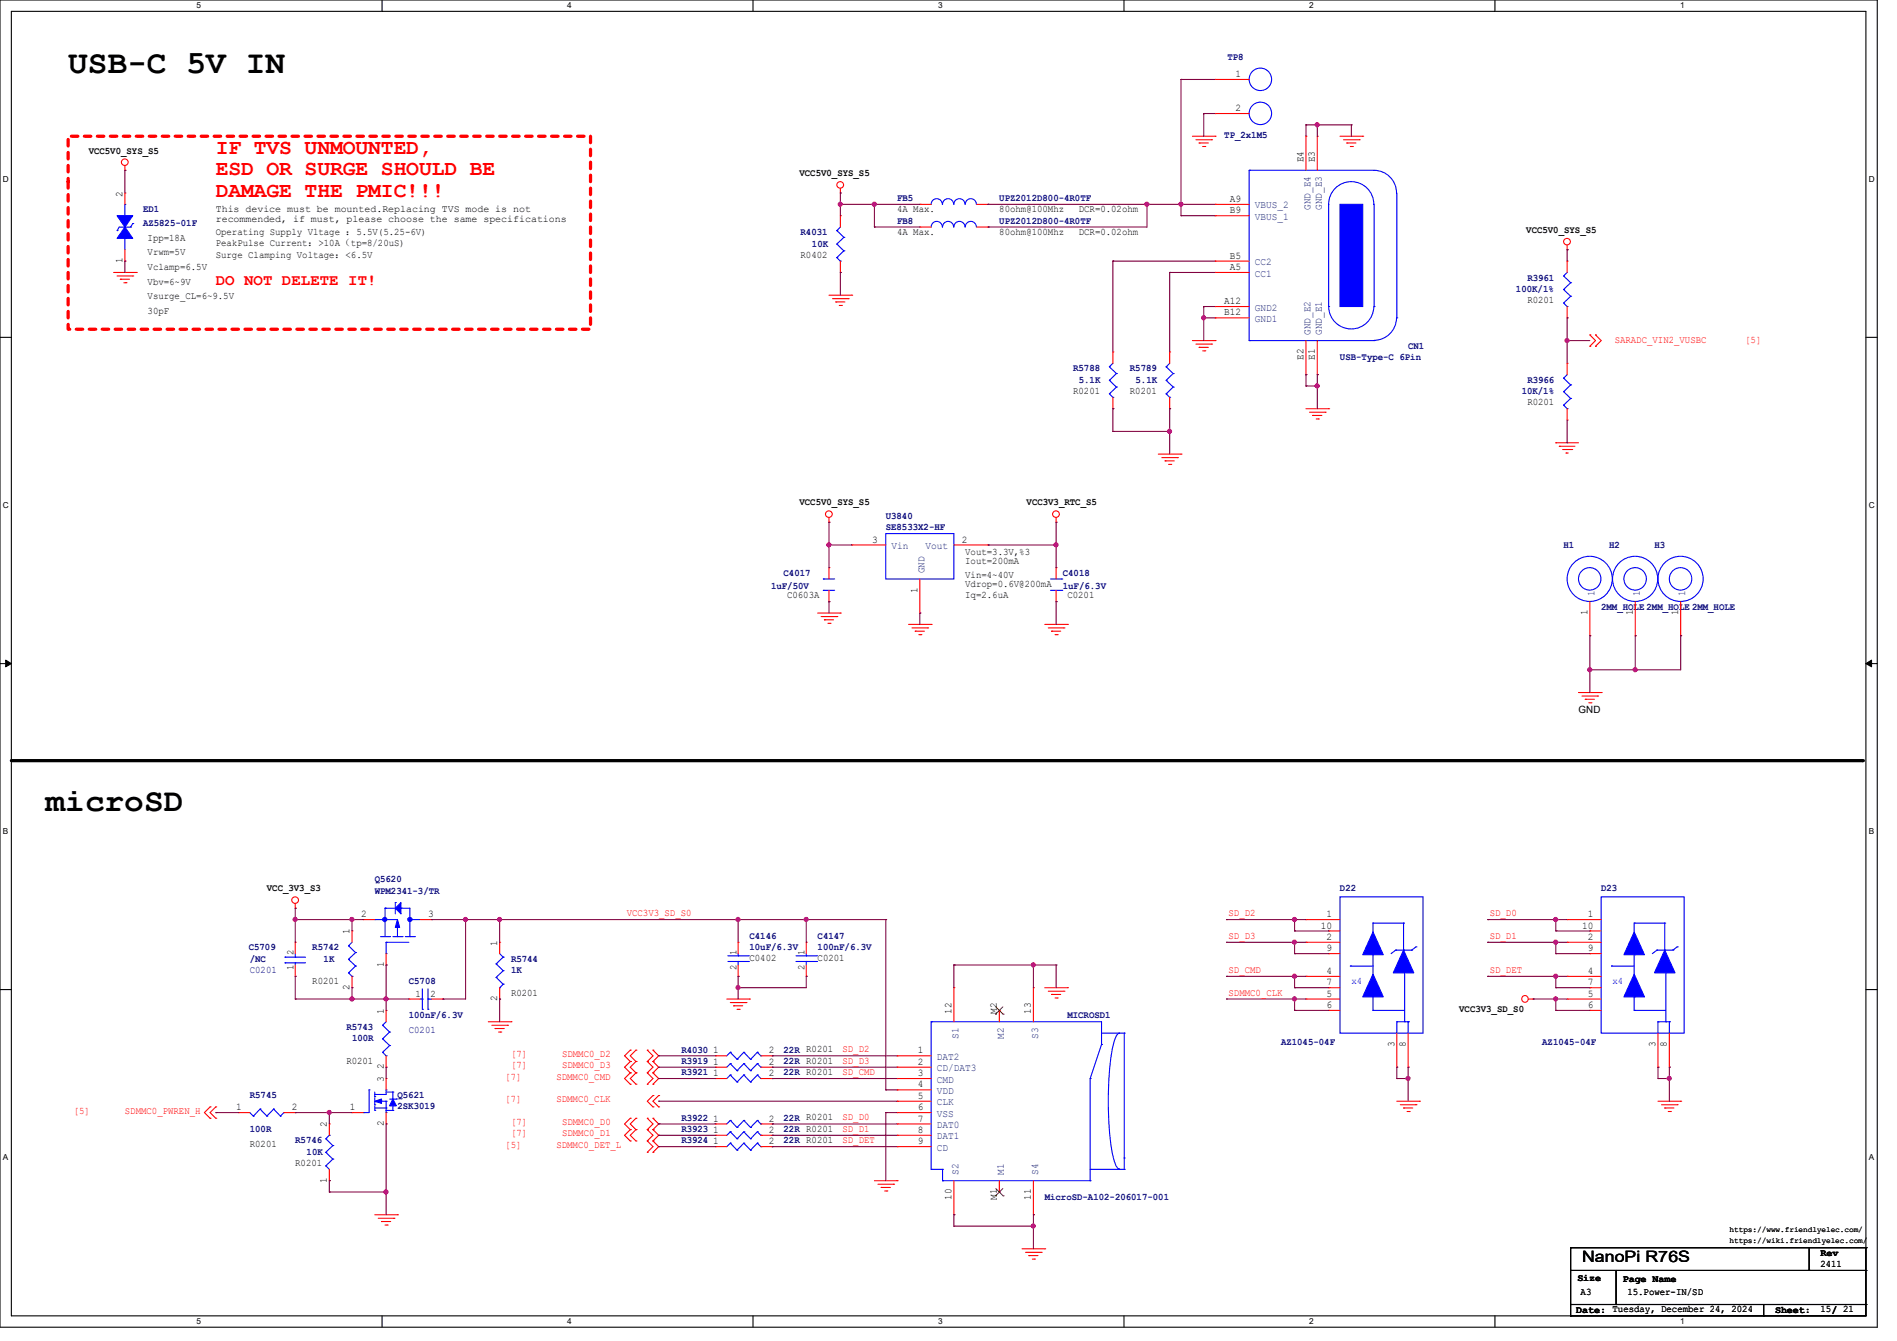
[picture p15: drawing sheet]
<svg xmlns="http://www.w3.org/2000/svg" width="297mm" height="210mm" viewBox="0 0 297 210" stroke-linecap="round" stroke-linejoin="round" font-family="sans-serif">
<defs><g id="words">
<g font-size="5.1">
<text x="10.7" y="11.4">USB-C 5V IN</text>
<text x="7.1" y="127">microSD</text>
</g>
<g font-size="3.3" fill="#f00">
<text x="33.8" y="24.1">IF TVS UNMOUNTED,</text>
<text x="33.8" y="27.4">ESD OR SURGE SHOULD BE</text>
<text x="33.8" y="30.8">DAMAGE THE PMIC!!!</text>
</g>
<text font-size="2.5" fill="#f00" x="33.8" y="44.7">DO NOT DELETE IT!</text>
<text font-size="2.5" x="247.7" y="197.7">NanoPi R76S</text>
<g font-size="1.6" fill="#00007f">
<text x="192.2" y="9.4">TP8</text>
<text x="191.7" y="21.5">TP_2x1M5</text>
<text x="22.4" y="33.3">ED1</text>
<text x="22.4" y="35.4">AZ5825-01F</text>
<text x="140.5" y="35.1">FB8</text>
<text x="140.5" y="31.5">FB5</text>
<text x="156.5" y="35.1">UPZ2012D800-4R0TF</text>
<text x="156.5" y="31.5">UPZ2012D800-4R0TF</text>
<text x="125.3" y="36.8">R4031</text>
<text x="127.1" y="38.6">10K</text>
<text x="237.4" y="45.7">100K/1%</text>
<text x="239.1" y="43.9">R3961</text>
<text x="168" y="58.2">R5788</text>
<text x="168.9" y="59.9">5.1K</text>
<text x="176.9" y="58.2">R5789</text>
<text x="177.8" y="59.9">5.1K</text>
<text x="209.8" y="56.4">USB-Type-C 6Pin</text>
<text x="220.5" y="54.6">CN1</text>
<text x="239.1" y="59.9">R3966</text>
<text x="238.2" y="61.7">10K/1%</text>
<text x="138.7" y="81.3">U3840</text>
<text x="138.7" y="83.1">SE8533X2-HF</text>
<text x="244.8" y="85.9">H1</text>
<text x="251.9" y="85.9">H2</text>
<text x="259" y="85.9">H3</text>
<text x="120.7" y="92.3">1uF/50V</text>
<text x="122.7" y="90.2">C4017</text>
<text x="166.4" y="90.2">C4018</text>
<text x="166.4" y="92.3">1uF/6.3V</text>
<text x="250.7" y="95.5">2MM_HOLE 2MM_HOLE 2MM_HOLE</text>
<text x="58.7" y="138.2">Q5620</text>
<text x="58.7" y="140">WPM2341-3/TR</text>
<text x="209.8" y="139.6">D22</text>
<text x="250.7" y="139.6">D23</text>
<text x="38.9" y="148.8">C5709</text>
<text x="48.9" y="148.8">R5742</text>
<text x="117.3" y="147.1">C4146</text>
<text x="117.3" y="148.8">10uF/6.3V</text>
<text x="128" y="147.1">C4147</text>
<text x="128" y="148.8">100nF/6.3V</text>
<text x="39.1" y="150.6">/NC</text>
<text x="39.1" y="152.4">C0201</text>
<text x="50.7" y="150.6">1K</text>
<text x="64" y="154.2">C5708</text>
<text x="80" y="150.6">R5744</text>
<text x="80" y="152.4">1K</text>
<text x="54.2" y="161.3">R5743</text>
<text x="64" y="159.5">100nF/6.3V</text>
<text x="64" y="161.8">C0201</text>
<text x="167.1" y="159.5">MICROSD1</text>
<text x="55.1" y="163.1">100R</text>
<text x="106.7" y="166.6">R3919</text>
<text x="106.7" y="164.8">R4030</text>
<text x="122.7" y="166.6">22R R0201</text>
<text x="122.7" y="164.8">22R R0201</text>
<text x="200.6" y="163.6">AZ1045-04F</text>
<text x="241.5" y="163.6">AZ1045-04F</text>
<text x="39.1" y="172">R5745</text>
<text x="62.2" y="172">Q5621</text>
<text x="62.2" y="173.7">2SK3019</text>
<text x="106.7" y="168.4">R3921</text>
<text x="122.7" y="168.4">22R R0201</text>
<text x="39.1" y="177.3">100R</text>
<text x="46.2" y="179.1">R5746</text>
<text x="106.7" y="175.5">R3922</text>
<text x="106.7" y="177.3">R3923</text>
<text x="106.7" y="179.1">R3924</text>
<text x="122.7" y="175.5">22R R0201</text>
<text x="122.7" y="177.3">22R R0201</text>
<text x="122.7" y="179.1">22R R0201</text>
<text x="48" y="180.8">10K</text>
<text x="163.6" y="188">MicroSD-A102-206017-001</text>
</g>
<g font-size="1.6">
<text x="193.5" y="12.1">1</text>
<text x="193.5" y="17.4">2</text>
<text x="13.9" y="24">VCC5V0_SYS_S5</text>
<text x="125.2" y="27.6">VCC5V0_SYS_S5</text>
<text x="204.1" y="25.4" transform="rotate(-90 204.1 25.4)">E4</text>
<text x="205.9" y="25.4" transform="rotate(-90 205.9 25.4)">E3</text>
<text x="19.2" y="30.8" transform="rotate(-90 19.2 30.8)">2</text>
<text x="33.8" y="33.2">This device must be mounted.Replacing TVS mode is not</text>
<text x="33.8" y="34.8">recommended, if must, please choose the same specifications</text>
<text x="140.5" y="33.2">4A Max.</text>
<text x="156.5" y="33.2">80ohm@100Mhz</text>
<text x="168.9" y="33.2">DCR=0.02ohm</text>
<text x="192.6" y="33.4">B9</text>
<text x="192.6" y="31.6">A9</text>
<text x="19.2" y="41.2" transform="rotate(-90 19.2 41.2)">1</text>
<text x="23.1" y="37.7">Ipp=18A</text>
<text x="23.1" y="40">Vrwm=5V</text>
<text x="33.8" y="36.8">Operating Supply Vltage ：5.5V(5.25-6V)</text>
<text x="33.8" y="40.3">Surge Clamping Voltage：&lt;6.5V</text>
<text x="33.8" y="38.6">PeakPulse Current：&gt;10A（tp=8/20uS)</text>
<text x="125.3" y="40.3">R0402</text>
<text x="140.5" y="36.8">4A Max.</text>
<text x="156.5" y="36.8">80ohm@100Mhz</text>
<text x="168.9" y="36.8">DCR=0.02ohm</text>
<text x="192.6" y="40.5">B5</text>
<text x="239" y="36.5">VCC5V0_SYS_S5</text>
<text x="23.1" y="42.3">Vclamp=6.5V</text>
<text x="23.1" y="44.6">Vbv=6~9V</text>
<text x="23.1" y="46.9">Vsurge_CL=6~9.5V</text>
<text x="191.7" y="47.6">A12</text>
<text x="192.6" y="42.3">A5</text>
<text x="239.1" y="47.5">R0201</text>
<text x="23.1" y="49.2">30pF</text>
<text x="191.7" y="49.4">B12</text>
<text x="204.1" y="56.3" transform="rotate(-90 204.1 56.3)">E2</text>
<text x="205.9" y="56.3" transform="rotate(-90 205.9 56.3)">E1</text>
<text x="168" y="61.7">R0201</text>
<text x="176.9" y="61.7">R0201</text>
<text x="239.1" y="63.5">R0201</text>
<text x="125.2" y="79.2">VCC5V0_SYS_S5</text>
<text x="160.7" y="79.2">VCC3V3_RTC_S5</text>
<text x="136.6" y="85">3</text>
<text x="150.6" y="85">2</text>
<text x="151.1" y="86.9">Vout=3.3V,%3</text>
<text x="151.1" y="88.3">Iout=200mA</text>
<text x="123.2" y="93.7">C0603A</text>
<text x="143.6" y="92.8" transform="rotate(-90 143.6 92.8)">1</text>
<text x="151.1" y="90.5">Vin=4~40V</text>
<text x="151.1" y="91.9">Vdrop=0.6V@200mA</text>
<text x="151.1" y="93.7">Iq=2.6uA</text>
<text x="167.1" y="93.7">C0201</text>
<text x="248.5" y="96.3" transform="rotate(-90 248.5 96.3)">1</text>
<text x="255.7" y="96.3" transform="rotate(-90 255.7 96.3)">1</text>
<text x="262.8" y="96.3" transform="rotate(-90 262.8 96.3)">1</text>
<text x="247.1" y="111.7">GND</text>
<text x="41.8" y="139.6">VCC_3V3_S3</text>
<text x="56.6" y="143.6">2</text>
<text x="67" y="143.6">3</text>
<text x="207.7" y="143.6">1</text>
<text x="248.6" y="143.6">1</text>
<text x="46" y="149.5" transform="rotate(-90 46 149.5)">2</text>
<text x="54.7" y="146.3" transform="rotate(-90 54.7 146.3)">1</text>
<text x="77.9" y="148.1" transform="rotate(-90 77.9 148.1)">1</text>
<text x="115.3" y="149.5" transform="rotate(-90 115.3 149.5)">1</text>
<text x="126" y="149.5" transform="rotate(-90 126 149.5)">1</text>
<text x="206.8" y="145.4">10</text>
<text x="207.7" y="147.2">2</text>
<text x="207.7" y="149">9</text>
<text x="247.7" y="145.4">10</text>
<text x="248.6" y="147.2">2</text>
<text x="248.6" y="149">9</text>
<text x="46" y="151.8" transform="rotate(-90 46 151.8)">1</text>
<text x="48.9" y="154.1">R0201</text>
<text x="54.7" y="155" transform="rotate(-90 54.7 155)">2</text>
<text x="60.1" y="151.5" transform="rotate(-90 60.1 151.5)">1</text>
<text x="80" y="155.9">R0201</text>
<text x="115.3" y="151.8" transform="rotate(-90 115.3 151.8)">2</text>
<text x="117.3" y="150.6">C0402</text>
<text x="126" y="151.8" transform="rotate(-90 126 151.8)">2</text>
<text x="128" y="150.6">C0201</text>
<text x="207.7" y="152.5">4</text>
<text x="207.7" y="154.3">7</text>
<text x="248.6" y="152.5">4</text>
<text x="248.6" y="154.3">7</text>
<text x="60.1" y="158.8" transform="rotate(-90 60.1 158.8)">1</text>
<text x="65.1" y="156.1">1</text>
<text x="67.4" y="156.1">2</text>
<text x="77.9" y="156.8" transform="rotate(-90 77.9 156.8)">2</text>
<text x="149" y="158.8" transform="rotate(-90 149 158.8)">12</text>
<text x="156.1" y="158.8" transform="rotate(-90 156.1 158.8)">M2</text>
<text x="161.4" y="158.8" transform="rotate(-90 161.4 158.8)">13</text>
<text x="207.7" y="156.1">5</text>
<text x="207.7" y="157.9">6</text>
<text x="228.5" y="158.5">VCC3V3_SD_S0</text>
<text x="248.6" y="156.1">5</text>
<text x="248.6" y="157.9">6</text>
<text x="54.2" y="166.6">R0201</text>
<text x="60.1" y="167.5" transform="rotate(-90 60.1 167.5)">2</text>
<text x="111.7" y="166.8">1</text>
<text x="111.7" y="165">1</text>
<text x="120.4" y="166.8">2</text>
<text x="120.4" y="165">2</text>
<text x="143.7" y="165">1</text>
<text x="143.7" y="166.8">2</text>
<text x="218.3" y="163.9" transform="rotate(-90 218.3 163.9)">3</text>
<text x="220.1" y="163.9" transform="rotate(-90 220.1 163.9)">8</text>
<text x="259.2" y="163.9" transform="rotate(-90 259.2 163.9)">3</text>
<text x="261" y="163.9" transform="rotate(-90 261 163.9)">8</text>
<text x="37" y="173.9">1</text>
<text x="45.7" y="173.9">2</text>
<text x="54.8" y="173.9">1</text>
<text x="60.1" y="169.5" transform="rotate(-90 60.1 169.5)">3</text>
<text x="111.7" y="168.5">1</text>
<text x="120.4" y="168.5">2</text>
<text x="143.7" y="168.5">3</text>
<text x="143.7" y="170.3">4</text>
<text x="143.7" y="172.1">5</text>
<text x="143.7" y="173.9">6</text>
<text x="39.1" y="179.6">R0201</text>
<text x="51.2" y="176.6" transform="rotate(-90 51.2 176.6)">2</text>
<text x="60.1" y="176.4" transform="rotate(-90 60.1 176.4)">2</text>
<text x="111.7" y="175.6">1</text>
<text x="111.7" y="177.4">1</text>
<text x="111.7" y="179.2">1</text>
<text x="120.4" y="175.6">2</text>
<text x="120.4" y="177.4">2</text>
<text x="120.4" y="179.2">2</text>
<text x="143.7" y="175.6">7</text>
<text x="143.7" y="177.4">8</text>
<text x="143.7" y="179.2">9</text>
<text x="46.2" y="182.6">R0201</text>
<text x="51.2" y="185.2" transform="rotate(-90 51.2 185.2)">1</text>
<text x="149" y="187.9" transform="rotate(-90 149 187.9)">10</text>
<text x="156.1" y="187.9" transform="rotate(-90 156.1 187.9)">M1</text>
<text x="161.4" y="187.9" transform="rotate(-90 161.4 187.9)">11</text>
<text x="285" y="196.7">Rev</text>
<text x="247" y="200.6">Size</text>
<text x="247.5" y="202.9">A3</text>
<text x="254.1" y="200.7">Page Name</text>
<text x="254.8" y="202.9">15.Power-IN/SD</text>
<text x="285" y="198.4">2411</text>
<text x="246.8" y="205.6">Date: Tuesday, December 24, 2024</text>
<text x="277.9" y="205.6">Sheet:</text>
<text x="285" y="205.5">15/ 21</text>
</g>
<g font-size="1.6" fill="#003f7f">
<text x="196.5" y="34.4">VBUS_1</text>
<text x="196.5" y="32.6">VBUS_2</text>
<text x="205.2" y="32.9" transform="rotate(-90 205.2 32.9)">GND_E4</text>
<text x="207" y="32.9" transform="rotate(-90 207 32.9)">GND_E3</text>
<text x="196.5" y="41.5">CC2</text>
<text x="196.5" y="43.3">CC1</text>
<text x="196.5" y="50.4">GND1</text>
<text x="196.5" y="48.6">GND2</text>
<text x="205.2" y="52.5" transform="rotate(-90 205.2 52.5)">GND_E2</text>
<text x="207" y="52.5" transform="rotate(-90 207 52.5)">GND_E1</text>
<text x="139.6" y="86">Vin</text>
<text x="144.7" y="89.8" transform="rotate(-90 144.7 89.8)">GND</text>
<text x="144.9" y="86">Vout</text>
<text x="249.6" y="93.3" transform="rotate(-90 249.6 93.3)">1</text>
<text x="256.8" y="93.3" transform="rotate(-90 256.8 93.3)">1</text>
<text x="263.9" y="93.3" transform="rotate(-90 263.9 93.3)">1</text>
<text x="146.7" y="166">DAT2</text>
<text x="146.7" y="167.8">CD/DAT3</text>
<text x="150.1" y="162.7" transform="rotate(-90 150.1 162.7)">S1</text>
<text x="157.2" y="162.7" transform="rotate(-90 157.2 162.7)">M2</text>
<text x="162.5" y="162.7" transform="rotate(-90 162.5 162.7)">S3</text>
<text x="146.7" y="169.5">CMD</text>
<text x="146.7" y="171.3">VDD</text>
<text x="146.7" y="173.1">CLK</text>
<text x="146.7" y="174.9">VSS</text>
<text x="146.7" y="176.7">DAT0</text>
<text x="146.7" y="178.4">DAT1</text>
<text x="146.7" y="180.2">CD</text>
<text x="150.1" y="184" transform="rotate(-90 150.1 184)">S2</text>
<text x="157.2" y="184" transform="rotate(-90 157.2 184)">M1</text>
<text x="162.5" y="184" transform="rotate(-90 162.5 184)">S4</text>
</g>
<g font-size="1.6" fill="#f00">
<text x="252.8" y="53.7">SARADC_VIN2_VUSBC</text>
<text x="273.3" y="53.7">[5]</text>
<text x="98.1" y="143.5">VCC3V3_SD_S0</text>
<text x="192.4" y="143.5">SD_D2</text>
<text x="233.3" y="143.5">SD_D0</text>
<text x="192.4" y="147">SD_D3</text>
<text x="233.3" y="147">SD_D1</text>
<text x="192.4" y="155.9">SDMMC0_CLK</text>
<text x="192.4" y="152.4">SD_CMD</text>
<text x="233.3" y="152.4">SD_DET</text>
<text x="80" y="167.3">[7]</text>
<text x="80" y="165.5">[7]</text>
<text x="88" y="167.3">SDMMC0_D3</text>
<text x="88" y="165.5">SDMMC0_D2</text>
<text x="131.9" y="164.8">SD_D2</text>
<text x="131.9" y="166.6">SD_D3</text>
<text x="79.1" y="172.6">[7]</text>
<text x="79.1" y="169.1">[7]</text>
<text x="87.1" y="172.6">SDMMC0_CLK</text>
<text x="87.1" y="169.1">SDMMC0_CMD</text>
<text x="131.9" y="168.4">SD_CMD</text>
<text x="11.6" y="174.4">[5]</text>
<text x="19.6" y="174.4">SDMMC0_PWREN_H</text>
<text x="79.1" y="179.7">[5]</text>
<text x="80" y="178">[7]</text>
<text x="80" y="176.2">[7]</text>
<text x="87.1" y="179.7">SDMMC0_DET_L</text>
<text x="88" y="178">SDMMC0_D1</text>
<text x="88" y="176.2">SDMMC0_D0</text>
<text x="131.9" y="175.5">SD_D0</text>
<text x="131.9" y="177.2">SD_D1</text>
<text x="131.9" y="179">SD_DET</text>
</g>
<g font-size="1.6" fill="#00f">
<text x="211.6" y="154.1">x4</text>
<text x="252.5" y="154.1">x4</text>
</g>
<g font-size="1.3">
<text x="30.8" y="1.3">5</text>
<text x="88.8" y="1.3">4</text>
<text x="146.9" y="1.3">3</text>
<text x="205" y="1.3">2</text>
<text x="263.1" y="1.3">1</text>
<text x=".5" y="28.4">D</text>
<text x="292.6" y="28.4">D</text>
<text x=".5" y="79.5">C</text>
<text x="292.6" y="79.5">C</text>
<text x=".5" y="130.6">B</text>
<text x="292.6" y="130.6">B</text>
<text x=".5" y="181.7">A</text>
<text x="292.6" y="181.7">A</text>
<text x="30.8" y="207.4">5</text>
<text x="88.8" y="207.4">4</text>
<text x="146.9" y="207.4">3</text>
<text x="205" y="207.4">2</text>
<text x="263.1" y="207.4">1</text>
</g>
<g font-size="1.2">
<text x="270.8" y="194.6">https://wiki.friendlyelec.com/</text>
<text x="270.8" y="192.9">https://www.friendlyelec.com/</text>
</g>
</g></defs>
<path d="M0 0h293.9v207.9h-293.9zM1.8 1.8h290.3v204.3h-290.3z" fill="none" stroke="#000" stroke-width=".17"/>
<g fill="#fff">
<path d="M30.8 .2h.7v1.4h-.7z"/>
<path d="M30.8 206.2h.7v1.4h-.7z"/>
</g>
<path d="M59.8 0v1.8M59.8 206.1v1.8" fill="none" stroke="#000" stroke-width=".17"/>
<g fill="#fff">
<path d="M88.8 .2h.7v1.4h-.7z"/>
<path d="M88.8 206.2h.7v1.4h-.7z"/>
</g>
<path d="M117.9 0v1.8M117.9 206.1v1.8" fill="none" stroke="#000" stroke-width=".17"/>
<g fill="#fff">
<path d="M146.9 .2h.7v1.4h-.7z"/>
<path d="M146.9 206.2h.7v1.4h-.7z"/>
</g>
<path d="M176 0v1.8M176 206.1v1.8" fill="none" stroke="#000" stroke-width=".17"/>
<g fill="#fff">
<path d="M205 .2h.7v1.4h-.7z"/>
<path d="M205 206.2h.7v1.4h-.7z"/>
</g>
<path d="M234.1 0v1.8M234.1 206.1v1.8" fill="none" stroke="#000" stroke-width=".17"/>
<g fill="#fff">
<path d="M263.1 .2h.6v1.4h-.6z"/>
<path d="M263.1 206.2h.6v1.4h-.6z"/>
<path d="M.5 27.3h.9v1.4h-.9z"/>
<path d="M292.6 27.3h.9v1.4h-.9z"/>
<path d="M.5 78.4h.9v1.4h-.9z"/>
<path d="M292.6 78.4h.9v1.4h-.9z"/>
</g>
<path d="M0 52.8h1.8M292.1 52.8h1.8" fill="none" stroke="#000" stroke-width=".17"/>
<g fill="#fff">
<path d="M.5 129.5h.8v1.4h-.8z"/>
<path d="M292.6 129.5h.8v1.4h-.8z"/>
</g>
<path d="M0 103.9h1.8M292.1 103.9h1.8" fill="none" stroke="#000" stroke-width=".17"/>
<path d="M.9 103.4l.9 .5-.9 .5zM292.1 103.9l.9-.5v1z" fill="#000" stroke="#000" stroke-width=".16"/>
<g fill="#fff">
<path d="M.5 180.5h.8v1.4h-.8z"/>
<path d="M292.6 180.5h.8v1.4h-.8z"/>
</g>
<g fill="none" stroke="#000" stroke-width=".17">
<path d="M0 155h1.8M292.1 155h1.8M245.9 195.4h.1M245.9 199h46.2M245.9 195.4v10.7M245.9 195.4h46.2M253 199v5.3M283.3 199h.1M283.3 195.4v3.6M292.1 199h.1M292.1 195.4h.1M292.1 195.4v10.7h-46.2"/>
<path d="M245.9 206.1h.1M245.9 204.3h46.2M253 204.3h.1M256.6 204.3h.1M276.1 206.1h.1M276.1 204.3v1.8M292.1 204.3h.1"/>
</g>
<path d="M1.8 119.1h289.8" fill="none" stroke="#000" stroke-width=".51"/>
<circle cx="291.6" cy="119.1" r=".25" fill="#000"/>
<path d="M10.7 21.3h81.8v30.3h-81.8z" fill="none" stroke="#f00" stroke-width=".51" stroke-dasharray="1 1"/>
<g fill="none" stroke="#f00" stroke-width=".17">
<path d="M190.2 12.4h.1M190.2 17.8h.1M190.2 12.4h5.4M190.2 17.8h5.4M19.6 26.7h.1M19.6 30.2h.1M19.6 26v.7M19.6 30.2v1.8M19.6 39.1v1.8M131.6 30.2h.1M131.6 33.8h.1M131.6 29.5v.7"/>
<path d="M131.6 33.8v1.8M144 35.6h.1M144 32h.1M144 32h1.8M144 35.6h1.8M152.9 32h1.8M152.9 35.6h1.8M154.7 35.6h.1M154.7 32h.1M186.7 21.3h3.5M187.2 21.9h2.5M187.7 22.4h.1"/>
<path d="M187.7 22.4h1.5M188.3 22.9h.3M188.6 22.9h.1M189.7 21.9h.1M190.2 21.3h.1M190.2 33.8h.1M190.2 32h.1M190.2 33.8h5.4M190.2 32h5.4M204.5 21.3h.1M204.5 21.3v5.4M206.2 21.3h.1"/>
<path d="M206.2 21.3v5.4M209.8 21.3h3.6M210.4 21.9h2.4M210.9 22.4h.1M210.9 22.4h1.4M211.4 22.9h.4M211.8 22.9h.1M212.8 21.9h.1M213.4 21.3h.1M245.4 39.1h.1M245.4 38.4v.7M17.8 42.7h3.5"/>
<path d="M18.3 43.2h2.5M18.8 43.7h.1M18.8 43.7h1.5M19.4 44.3h.3M19.6 40.9h.1M19.7 44.3h.1M20.8 43.2h.1M21.3 42.7h.1M129.8 46.2h3.6M130.3 46.8h2.5M130.9 47.3h.1M130.9 47.3h1.4"/>
<path d="M131.4 47.8h.3M131.6 42.7h.1M131.6 40.9v1.8M131.7 47.8h.1M132.8 46.8h.1M133.4 46.2h.1M174.2 55.1h.1M174.2 55.1v1.8M183.1 55.1h.1M183.1 55.1v1.8M186.7 53.3h3.5M187.2 53.9h2.5"/>
<path d="M187.7 54.4h.1M187.7 54.4h1.5M188.3 54.9h.3M188.6 54.9h.1M189.7 53.9h.1M190.2 53.3h.1M190.2 49.8h.1M190.2 42.7h.1M190.2 48h.1M190.2 40.9h.1M190.2 42.7h5.4M190.2 49.8h5.4"/>
<path d="M190.2 48h5.4M190.2 40.9h5.4M204.5 58.7h.1M204.5 53.3v5.4M206.2 58.7h.1M206.2 53.3v5.4M245.4 40.9h.1M245.4 49.8h.1M245.4 56.9h.1M245.4 40.9v1.8M245.4 48v1.8M245.4 56.9v1.8"/>
<path d="M248.9 54.2h.1M248.9 52.5h.1M248.9 52.5l.9 .8-.9 .9M249.8 54.2h.1M249.8 52.5h.1M249.8 52.5l.9 .8-.9 .9M174.2 64h.1M174.2 62.2v1.8M181.4 71.1h3.5M181.9 71.7h2.5M182.4 72.2h.1M182.4 72.2h1.5"/>
<path d="M183 72.7h.3M183.1 64h.1M183.1 62.2v1.8M183.3 72.7h.1M184.4 71.7h.1M184.9 71.1h.1M204.5 64h3.5M205 64.6h2.5M205.5 65.1h.1M205.5 65.1h1.5M206.1 65.6h.3M206.4 65.6h.1"/>
<path d="M207.5 64.6h.1M208 64h.1M243.6 69.3h.1M243.6 69.3h3.5M244.1 69.9h.1M244.1 69.9h2.5M244.6 70.4h1.5M245.2 71h.1M245.2 71h.3M245.4 65.8h.1M245.4 64v1.8M246.1 70.4h.1"/>
<path d="M128 96h3.6M128.6 96.6h2.4M129.1 97.1h.1M129.1 97.1h1.4M129.6 97.6h.4M129.8 81.8h.1M129.8 94.2h.1M129.8 88.9h.1M129.8 81.1v.7M129.8 88.9v1.8M129.8 92.5v1.7M130 97.6h.1"/>
<path d="M131 96.6h.1M131.6 96h.1M133.4 85.3h.1M133.4 85.3h5.3M142.2 97.8h3.6M142.8 98.3h2.4M143.3 98.8h.1M143.3 98.8h1.4M143.8 99.4h.4M144 96h.1M144 90.7v5.3M144.2 99.4h.1"/>
<path d="M145.2 98.3h.1M145.8 97.8h.1M149.4 85.3h5.3M154.7 85.3h.1M163.6 97.8h3.5M164.1 98.3h2.5M164.6 98.8h.1M164.6 98.8h1.5M165.2 99.4h.3M165.4 81.8h.1M165.4 94.2h.1M165.4 88.9h.1"/>
<path d="M165.4 81.1v.7M165.4 88.9v1.8M165.4 92.5v1.7M165.5 99.4h.1M166.6 98.3h.1M167.1 97.8h.1M248.9 99.6h.1M248.9 94.2v5.4M256 99.6h.1M256 94.2v5.4M263.1 99.6h.1M263.1 94.2v5.4"/>
<path d="M247.1 108.5h3.6M247.7 109h2.4M248.2 109.5h.1M248.2 109.5h1.4M248.8 110.1h.3M249.1 110.1h.1M250.1 109h.1M250.7 108.5h.1M46.2 142.2h.1M46.2 152.9h.1M46.2 147.6h.1M46.2 141.5v.7"/>
<path d="M46.2 147.6v1.8M46.2 151.1v1.8M55.1 145.8h.1M55.1 154.7h.1M55.1 145.8v1.8M55.1 152.9v1.8M56.9 144h.1M56.9 144h1.8M60.5 151.1h.1M60.5 158.2h.1M60.5 149.4v1.7M60.5 158.2v1.8"/>
<path d="M64 156.5h.1M64 156.5h1.8M65.8 144h1.8M67.6 144h.1M67.6 156.5h1.7M69.3 156.5h.1M78.2 147.6h.1M78.2 156.5h.1M78.2 147.6v1.8M78.2 154.7v1.8M113.8 156.5h3.5M114.3 157h2.5"/>
<path d="M114.9 157.5h.1M114.9 157.5h1.4M115.4 158.1h.3M115.6 147.6h.1M115.6 152.9h.1M115.6 147.6v1.8M115.6 151.1v1.8M115.7 158.1h.1M116.8 157h.1M117.3 156.5h.1M126.2 147.6h.1M126.2 152.9h.1"/>
<path d="M126.2 147.6v1.8M126.2 151.1v1.8M149.4 154.7h.1M149.4 154.7v5.3M156.5 158.2h.1M156.5 158.2v1.8M161.8 154.7h.1M161.8 154.7v5.3M163.6 154.7h3.5M164.1 155.2h2.5M164.6 155.7h.1M164.6 155.7h1.5"/>
<path d="M165.2 156.3h.3M165.5 156.3h.1M166.6 155.2h.1M167.1 154.7h.1M204.5 144h.1M204.5 147.6h.1M204.5 152.9h.1M204.5 156.5h.1M204.5 156.5h5.3M204.5 144h5.3M204.5 147.6h5.3M204.5 152.9h5.3"/>
<path d="M208 158.2h.1M208 154.7h.1M208 149.4h.1M208 145.8h.1M208 154.7h1.8M208 158.2h1.8M208 149.4h1.8M208 145.8h1.8M239.3 156.5h.7M240 156.5h.1M245.4 144h.1M245.4 147.6h.1"/>
<path d="M245.4 152.9h.1M245.4 156.5h.1M245.4 156.5h5.3M245.4 144h5.3M245.4 147.6h5.3M245.4 152.9h5.3M248.9 158.2h.1M248.9 154.7h.1M248.9 149.4h.1M248.9 145.8h.1M248.9 154.7h1.8M248.9 158.2h1.8"/>
<path d="M248.9 149.4h1.8M248.9 145.8h1.8M32.9 175.1h.1M32.9 173.4h.1M32.9 173.4l-.9 .8 .9 .9M33.8 175.1h.1M33.8 173.4h.1M33.8 173.4l-.9 .8 .9 .9M37.3 174.2h.1M37.3 174.2h1.8M44.5 174.2h1.7M46.2 174.2h.1"/>
<path d="M51.6 176h.1M51.6 176v1.8M55.1 174.2h.1M55.1 174.2h1.8M60.5 168.9h.1M60.5 176h.1M60.5 167.1h.1M60.5 165.4v1.7M60.5 168.9v1.8M60.5 174.2v1.8M76.5 160h3.5M77 160.6h2.5"/>
<path d="M77.5 161.1h.1M77.5 161.1h1.5M78.1 161.6h.3M78.4 161.6h.1M79.5 160.6h.1M80 160h.1M98.7 168h.1M98.7 166.2h.1M98.7 164.5h.1M98.7 178.7h.1M98.7 176.9h.1M98.7 175.1h.1"/>
<path d="M98.7 169.8h.1M98.7 166.2l-.9 .9 .9 .9M98.7 164.5l-.9 .9 .9 .8M98.7 176.9l-.9 .9 .9 .9M98.7 175.1l-.9 .9 .9 .9M98.7 168l-.9 .9 .9 .9M99.6 168h.1M99.6 166.2h.1M99.6 164.5h.1M99.6 178.7h.1M99.6 176.9h.1M99.6 175.1h.1"/>
<path d="M99.6 169.8h.1M99.6 175.1l-.9 .9 .9 .9M99.6 166.2l-.9 .9 .9 .9M99.6 168l-.9 .9 .9 .9M99.6 164.5l-.9 .9 .9 .8M99.6 176.9l-.9 .9 .9 .9M101.3 178.7h.1M101.3 168h.1M101.3 166.2h.1M101.3 164.5h.1M101.3 176.9h.1M101.3 175.1h.1"/>
<path d="M101.3 169.8h.1M101.3 178.7l.9 .9-.9 .9M101.3 166.2l.9 .9-.9 .9M101.3 164.5l.9 .9-.9 .8M101.3 168l.9 .9-.9 .9M101.3 176.9l.9 .9-.9 .9M101.3 175.1l.9 .9-.9 .9M102.2 178.7h.1M102.2 166.2h.1M102.2 168h.1M102.2 164.5h.1M102.2 176.9h.1"/>
<path d="M102.2 175.1h.1M102.2 173.4h.1M102.2 171.6h.1M102.2 169.8h.1M102.2 178.7l.9 .9-.9 .9M102.2 166.2l.9 .9-.9 .9M102.2 164.5l.9 .9-.9 .8M102.2 176.9l.9 .9-.9 .9M102.2 175.1l.9 .9-.9 .9M102.2 171.6l-.9 .9 .9 .9M102.2 168l.9 .9-.9 .9M103.1 173.4h.1"/>
<path d="M103.1 171.6h.1M103.1 171.6l-.9 .9 .9 .9M112 176h.1M112 177.8h.1M112 179.6h.1M112 167.1h.1M112 165.4h.1M112 168.9h.1M112 176h1.8M112 165.4h1.8M112 167.1h1.8M112 168.9h1.8"/>
<path d="M112 177.8h1.8M112 179.6h1.8M119.1 176h1.8M119.1 165.4h1.8M119.1 167.1h1.8M119.1 168.9h1.8M119.1 177.8h1.8M119.1 179.6h1.8M120.9 176h.1M120.9 177.8h.1M120.9 179.6h.1M120.9 167.1h.1"/>
<path d="M120.9 165.4h.1M120.9 168.9h.1M140.5 165.4h.1M140.5 167.1h.1M140.5 168.9h.1M140.5 170.7h.1M140.5 172.5h.1M140.5 174.2h.1M140.5 176h.1M140.5 177.8h.1M140.5 179.6h.1M140.5 172.5h5.3"/>
<path d="M140.5 176h5.3M140.5 165.4h5.3M140.5 167.1h5.3M140.5 168.9h5.3M140.5 170.7h5.3M140.5 174.2h5.3M140.5 177.8h5.3M140.5 179.6h5.3M218.7 167.1h.1M218.7 172.5h3.6M218.7 161.8v5.3M219.2 173h2.5"/>
<path d="M219.8 173.5h.1M219.8 173.5h1.4M220.3 174.1h.3M220.5 167.1h.1M220.5 161.8v5.3M220.6 174.1h.1M221.7 173h.1M222.3 172.5h.1M259.6 167.1h.1M259.6 172.5h3.5M259.6 161.8v5.3M260.1 173h2.5"/>
<path d="M260.6 173.5h.1M260.6 173.5h1.5M261.2 174.1h.3M261.4 167.1h.1M261.4 161.8v5.3M261.5 174.1h.1M262.6 173h.1M263.1 172.5h.1M51.6 184.9h.1M51.6 183.1v1.8M58.7 190.2h3.5M59.2 190.8h2.5"/>
<path d="M59.7 191.3h.1M59.7 191.3h1.5M60.3 191.9h.3M60.6 191.9h.1M61.7 190.8h.1M62.2 190.2h.1M101.3 180.5h.1M102.2 180.5h.1M136.9 184.9h3.6M137.5 185.5h2.4M138 186h.1M138 186h1.4"/>
<path d="M138.5 186.5h.4M138.9 186.5h.1M139.9 185.5h.1M140.5 184.9h.1M149.4 190.2h.1M149.4 184.9v5.3M156.5 186.7h.1M156.5 184.9v1.8M160 195.6h3.6M160.6 196.1h2.4M161.1 196.6h.1M161.1 196.6h1.4"/>
<path d="M161.6 197.2h.4M161.8 190.2h.1M161.8 184.9v5.3M162 197.2h.1M163 196.1h.1M163.6 195.6h.1"/>
<circle cx="19.5" cy="25.4" r=".52"/>
<circle cx="131.6" cy="29" r=".52"/>
<circle cx="245.4" cy="37.8" r=".52"/>
<circle cx="129.8" cy="80.5" r=".52"/>
<circle cx="165.3" cy="80.5" r=".52"/>
<circle cx="46.2" cy="141" r=".52"/>
<circle cx="238.7" cy="156.4" r=".52"/>
</g>
<g fill="none" stroke="#00f" stroke-width=".17">
<path d="M18.3 36.1h.1M19.6 37.3h.1M19.6 32h.1M19.6 32v1.8M19.6 37.3v1.8M20.4 35.6h.1M20.4 35.6h-1.7l-.4 .5M20.8 35h.1M20.8 35l-.4 .6M131 36.1h.1M131 38.2h.1M131 36.1l1.1 1.1"/>
<path d="M131 38.2l1.1 1.1M131.6 35.6l-.6 .5M132.1 37.2h.1M132.1 39.3h.1M132.1 37.2l-1.1 1M132.1 39.3l-1.1 1M145.8 35.6a.87 .87 0 0 1 .9-.9 .87 .87 0 0 1 .8 .9M145.8 32a.87 .87 0 0 1 .9-.9 .87 .87 0 0 1 .8 .9M147.6 35.6a.87 .87 0 0 1 .8-.9 .87 .87 0 0 1 .9 .9M147.6 32a.87 .87 0 0 1 .8-.9 .87 .87 0 0 1 .9 .9M149.4 35.6a.87 .87 0 0 1 .8-.9 .87 .87 0 0 1 .9 .9M149.4 32a.87 .87 0 0 1 .8-.9 .87 .87 0 0 1 .9 .9"/>
<path d="M151.1 35.6a.87 .87 0 0 1 .9-.9 .87 .87 0 0 1 .9 .9M151.1 32a.87 .87 0 0 1 .9-.9 .87 .87 0 0 1 .9 .9M195.6 26.7h.1M195.6 26.7h19.5a3.5 3.5 0 0 1 3.6 3.6v-.1M195.6 26.7v26.6M215.1 32a3.5 3.5 0 0 0-3.5-3.6 3.5 3.5 0 0 0-3.6 3.6v16M215.1 32v16M218.7 30.2v19.6M131 40.3h.1M131 40.3l.6 .6M131.6 40.9h.1M173.7 57.4h.1"/>
<path d="M173.7 59.6h.1M173.7 57.4l1.1 1.1M173.7 59.6l1.1 1M174.2 56.9l-.5 .5M174.8 58.5h.1M174.8 58.5l-1.1 1.1M182.6 57.4h.1M182.6 59.6h.1M182.6 57.4l1.1 1.1M182.6 59.6l1.1 1M183.1 56.9l-.5 .5M183.7 58.5h.1"/>
<path d="M183.7 58.5l-1.1 1.1M195.6 53.3h.1M195.6 53.3h19.5M208 48h.1M208 48a3.5 3.5 0 0 0 3.6 3.5 3.5 3.5 0 0 0 3.5-3.5M215.1 48h.1M215.1 53.3h.1M218.7 49.8a3.5 3.5 0 0 1-3.6 3.5M218.7 49.8h.1M244.8 43.2h.1M244.8 45.3h.1M244.8 47.5h.1"/>
<path d="M244.8 59.2h.1M244.8 43.2l1.1 1.1M244.8 45.3l1.1 1.1M244.8 47.5l.6 .5M244.8 59.2l1.1 1.1M245.4 48h.1M245.4 42.7l-.6 .5M245.4 58.7l-.6 .5M245.9 44.3h.1M245.9 46.4h.1M245.9 44.3l-1.1 1M245.9 46.4l-1.1 1.1"/>
<path d="M173.7 61.7h.1M173.7 61.7l.5 .5M174.2 62.2h.1M174.8 60.6h.1M174.8 60.6l-1.1 1.1M182.6 61.7h.1M182.6 61.7l.5 .5M183.1 62.2h.1M183.7 60.6h.1M183.7 60.6l-1.1 1.1M244.8 61.3h.1M244.8 63.5h.1"/>
<path d="M244.8 61.3l1.1 1.1M244.8 63.5l.6 .5M245.4 64h.1M245.9 60.3h.1M245.9 62.4h.1M245.9 60.3l-1.1 1M245.9 62.4l-1.1 1.1M128.9 92.5h.1M128.9 90.7h.1M128.9 92.5h1.8M128.9 90.7h1.8M138.7 83.6h10.7v7.1h-10.7z"/>
<path d="M164.5 92.5h1.7M164.5 90.7h1.7M166.2 92.5h.1M166.2 90.7h.1M44.6 149.9h.1M44.6 150.8h.1M44.6 149.9h3.2M44.6 150.8h3.2M46.2 150.8h.1M46.2 149.9h.1M46.2 149.4v.5M46.2 150.8v.3"/>
<path d="M54.6 148.1h.1M54.6 150.2h.1M54.6 152.4h.1M54.6 148.1l1.1 1.1M54.6 150.2l1.1 1.1M54.6 152.4l.5 .5M55.1 152.9h.1M55.1 147.6l-.5 .5M55.7 149.2h.1M55.7 151.3h.1M55.7 149.2l-1.1 1M55.7 151.3l-1.1 1.1"/>
<path d="M58.7 144h.1M58.7 144h3.5M59.6 146.7h1.4M60.3 142.2h.1M60.3 142.2v4.5M60.3 142.2h1.6M60.5 147.6h.1M60.5 149.4h.1M60.5 147.6h3.5M60.5 147.6v1.8M61 146.7h.1M61.5 146.7h1.4"/>
<path d="M61.9 141.4h.1M61.9 141.4v1.7M62.2 146.7h.1M62.2 144.9v1.8M62.8 142.2h.1M62.8 142.2h1.4v4.5M62.9 146.7h.1M63.5 146.7h1.4M64.2 146.7h.1M64.2 144h.1M64.2 144h1.6M64.9 146.7h.1"/>
<path d="M65.8 156.5h.3M66.1 156.5h.1M66.1 158.1h.1M66.1 154.9v3.2M67 158.1h.1M67 156.5h.1M67 156.5h.6M67 154.9v3.2M77.7 151h.1M77.7 153.1h.1M77.7 151l1.1 1M77.7 153.1l1.1 1"/>
<path d="M78.2 154.7h.1M78.2 149.4l.6 .5M78.8 149.9h.1M78.8 152h.1M78.8 154.1h.1M78.8 149.9l-1.1 1.1M78.8 152l-1.1 1.1M78.8 154.1l-.6 .6M114 150.6h3.2M114 149.7h3.2M115.6 149.7h.1M115.6 150.6h.1"/>
<path d="M115.6 149.4v.3M115.6 150.6v.5M117.2 150.6h.1M117.2 149.7h.1M124.6 150.6h3.2M124.6 149.7h3.2M126.2 149.7h.1M126.2 150.6h.1M126.2 149.4v.3M126.2 150.6v.5M127.8 150.6h.1M127.8 149.7h.1"/>
<path d="M209.8 140.5h13v21.3h-13zM211.4 151.3h.1M211.4 151.3h3.6M215 149.5h.1M215 144.6h.1M215 158.2h.1M215 156.1h.1M215 144.6v1.4M215 149.5v3.2M215 156.1v2.1M215 144.6h4.8M215 158.2h4.9"/>
<path d="M218.5 148.8h.1M218.5 148.8h2.5M218.5 148.8l-.7 .6M219.8 144.6h.1M219.8 148.8h.1M219.8 144.6v4.2M219.9 152.4v7.6M221 148.8h.1M221.7 148.3h.1M221.7 148.3l-.7 .5M250.7 140.5h13v21.3h-13zM252.3 151.3h.1"/>
<path d="M252.3 151.3h3.6M255.9 149.5h.1M255.9 144.6h.1M255.9 158.2h.1M255.9 156.1h.1M255.9 144.6h4.7M255.9 158.2h4.9M255.9 144.6v1.4M255.9 149.5v3.2M255.9 156.1v2.1M259.4 148.8h.1M259.4 148.8h2.5"/>
<path d="M259.4 148.8l-.7 .6M260.6 144.6h.1M260.6 148.8h.1M260.6 144.6v4.2M260.8 152.4v7.6M261.9 148.8h.1M262.6 148.3h.1M262.6 148.3l-.7 .5M39.1 174.2l.6 .6M39.7 174.8h.1M40.7 173.7h.1M40.7 173.7l-1 1.1"/>
<path d="M40.7 173.7l1.1 1.1M41.8 174.8h.1M42.8 173.7h.1M42.8 173.7l-1 1.1M42.8 173.7l1.1 1.1M43.9 174.8h.1M44.5 174.2h.1M44.5 174.2l-.6 .6M51 178.4h.1M51 178.4l1.1 1M51.6 177.8h.1M51.6 177.8l-.6 .6"/>
<path d="M52.1 179.4h.1M52.1 179.4l-1.1 1.1M56.9 174.2h.1M57.8 170.7h.1M57.8 170.7v3.5h-.9M58.7 171.4h.1M58.7 173h.1M58.7 173.9h.1M58.7 171.7h.1M58.7 173.5h1.8M58.7 172.5h1.8M58.7 171v.7"/>
<path d="M58.7 171.9v1.1M58.7 173.2v.7M59.9 160.6h.1M59.9 162.7h.1M59.9 164.8h.1M59.9 160.6l1.1 1M59.9 162.7l1.1 1M59.9 164.8l.6 .6M60.5 173.5h.1M60.5 172.5h.1M60.5 174.2h.1M60.5 173.9h.1"/>
<path d="M60.5 170.7h.1M60.5 165.4h.1M60.5 170.7v.7h-1.8M60.5 172.5v1.7M60.5 171h1M60.5 173.9h1M60.5 160l-.6 .6M61 161.6h.1M61 163.7h.1M61 172.1h1.1M61 161.6l-1.1 1.1M61 163.7l-1.1 1.1"/>
<path d="M61.5 171h.1M61.5 172.1h.1M61.5 173.9h.1M61.5 171v1.1M61.5 173.2v.7M62.1 172.1h.1M114.3 175.5h.1M114.3 177.2h.1M114.3 179h.1M114.3 166.6h.1M114.3 164.8h.1M114.3 168.4h.1"/>
<path d="M114.3 175.5l-.5 .5M114.3 175.5l1.1 1.1M114.3 177.2l-.5 .6M114.3 177.2l1.1 1.2M114.3 179l-.5 .6M114.3 179l1.1 1.1M114.3 166.6l-.5 .5M114.3 166.6l1.1 1.1M114.3 164.8l-.5 .6M114.3 164.8l1.1 1.1M114.3 168.4l-.5 .5M114.3 168.4l1.1 1.1"/>
<path d="M115.4 176.6h.1M115.4 178.4h.1M115.4 167.7h.1M115.4 165.9h.1M115.4 169.5h.1M116.5 175.5h.1M116.5 177.2h.1M116.5 179h.1M116.5 166.6h.1M116.5 164.8h.1M116.5 168.4h.1M116.5 175.5l-1.1 1.1"/>
<path d="M116.5 175.5l1 1.1M116.5 177.2l-1.1 1.2M116.5 177.2l1 1.2M116.5 179l-1.1 1.1M116.5 179l1 1.1M116.5 166.6l-1.1 1.1M116.5 166.6l1 1.1M116.5 164.8l-1.1 1.1M116.5 164.8l1 1.1M116.5 168.4l-1.1 1.1M116.5 168.4l1 1.1M117.5 176.6h.1"/>
<path d="M117.5 178.4h.1M117.5 167.7h.1M117.5 165.9h.1M117.5 169.5h.1M118.6 175.5h.1M118.6 177.2h.1M118.6 179h.1M118.6 166.6h.1M118.6 164.8h.1M118.6 168.4h.1M118.6 175.5l-1.1 1.1M118.6 175.5l.5 .5"/>
<path d="M118.6 177.2l-1.1 1.2M118.6 177.2l.5 .6M118.6 179l-1.1 1.1M118.6 179l.5 .6M118.6 166.6l-1.1 1.1M118.6 166.6l.5 .5M118.6 164.8l-1.1 1.1M118.6 164.8l.5 .6M118.6 168.4l-1.1 1.1M118.6 168.4l.5 .5M119.1 176h.1M119.1 177.8h.1"/>
<path d="M119.1 179.6h.1M119.1 167.1h.1M119.1 165.4h.1M119.1 168.9h.1M145.8 160h.1M145.8 160v23.1M145.8 160h26.7v3.6M170.7 168.9h.1M170.7 168.9v16M172.5 163.6h.1M172.5 163.6l-1.8 5.3M172.5 161.8h3.5"/>
<path d="M175.3 161.8a2.04 2.04 0 0 0-1 1.7 50.3 50.3 0 0 0 0 17.9 1.96 1.96 0 0 0 1 1.7M176 161.8h.1M176 161.8v21.3M218.7 160h.1M218.7 160h1.8M218.7 160v1.8M219.9 160h.1M220.5 160h.1M220.5 160v1.8M259.6 160h.1M259.6 160h1.8M259.6 160v1.8"/>
<path d="M260.8 160h.1M261.4 160h.1M261.4 160v1.8M51 182.6h.1M51 180.5h.1M51 182.6l.6 .5M51 180.5l1.1 1M52.1 181.5h.1M52.1 181.5l-1.1 1.1M115.4 180.1h.1M117.5 180.1h.1M145.8 183.1h.1"/>
<path d="M145.8 183.1h1.8M147.6 184.9h.1M147.6 183.1h.1M147.6 184.9h23.1M147.6 183.1v1.8M170.7 184.9h.1M170.7 183.1h.1M170.7 183.1h5.3M176 181.4h.1M176 183.1h.1"/>
<circle cx="197.3" cy="17.8" r="1.76"/>
<circle cx="197.3" cy="12.4" r="1.76"/>
<circle cx="248.9" cy="90.7" r="3.5"/>
<circle cx="248.9" cy="90.7" r="1.76"/>
<circle cx="256" cy="90.7" r="3.5"/>
<circle cx="256" cy="90.7" r="1.76"/>
<circle cx="263.1" cy="90.7" r="3.5"/>
<circle cx="263.1" cy="90.7" r="1.76"/>
</g>
<path d="M155.9 158.8h.1M155.9 157.7l1.2 1.1M157 157.7l-1.1 1.1M157.1 158.8h.1M155.9 187.3h.1M155.9 186.1l1.2 1.2M157 186.1l-1.1 1.2M157.1 187.3h.1" fill="none" stroke="#7f3f00" stroke-width=".16"/>
<g fill="#00f" stroke="#00f" stroke-width=".17">
<path d="M62.8 141.4v1.7l-.9-.9z"/>
<path d="M62.2 144l.4 1.2h-.7z"/>
<path d="M58.7 172.5l1-.4v.7z"/>
<path d="M61.5 172.1l.6 1.1h-1.1z"/>
<path d="M19.6 35.6l1.2 1.7h-2.5z" fill-rule="evenodd"/>
<path d="M18.3 33.8h2.5l-1.2 1.8z" fill-rule="evenodd"/>
<path d="M219.8 148.8l1.6 3.6h-3.3z" fill-rule="evenodd"/>
<path d="M215 146l1.6 3.5h-3.2z" fill-rule="evenodd"/>
<path d="M215 152.6l1.6 3.5h-3.2z" fill-rule="evenodd"/>
<path d="M209.8 32h3.6v16h-3.6z" fill-rule="evenodd"/>
<path d="M260.6 148.8l1.7 3.6h-3.3z" fill-rule="evenodd"/>
<path d="M255.9 146l1.6 3.5h-3.2z" fill-rule="evenodd"/>
<path d="M255.9 152.6l1.6 3.5h-3.2z" fill-rule="evenodd"/>
<circle cx="64.2" cy="144" r=".33"/>
<circle cx="60.3" cy="144" r=".33"/>
</g>
<g fill="none" stroke="#7f003f" stroke-width=".17">
<path d="M184.9 12.4h.1M184.9 12.4v21.4M184.9 12.4h5.3M188.5 17.8h.1M188.5 17.8v3.5M188.5 17.8h1.7M204.5 19.6h.1M204.5 19.6v1.7M204.5 19.6h7.1M206.2 19.6h.1M206.2 19.6v1.7M211.6 19.6h.1"/>
<path d="M211.6 19.6v1.7M19.6 26.7h.1M19.6 26.7v3.5M131.6 32h.1M131.6 30.2h.1M131.6 32h12.4M131.6 30.2v3.6M136.9 35.6h.1M136.9 32h.1M136.9 35.6h7.1M136.9 32v3.6M154.7 32h.1"/>
<path d="M154.7 35.6h.1M154.7 32h35.5M179.6 32h.1M179.6 32v3.6h-24.9M184.9 32h.1M184.9 33.8h.1M184.9 33.8h5.3M245.4 39.1h.1M245.4 39.1v1.8M19.6 40.9h.1M19.6 40.9v1.8M131.6 42.7h.1"/>
<path d="M131.6 42.7v3.5M174.2 40.9h.1M174.2 40.9v14.2M174.2 40.9h16M183.1 42.7h.1M183.1 42.7v12.4M183.1 42.7h7.1M188.5 49.8h.1M188.5 48h.1M188.5 48v5.3M188.5 48h1.7M188.5 49.8h1.7"/>
<path d="M204.5 58.7h.1M204.5 58.7v1.8M206.2 58.7h.1M206.2 58.7v5.3M245.4 53.3h.1M245.4 49.8h.1M245.4 49.8v7.1M245.4 53.3h3.5M174.2 67.6h.1M174.2 64h.1M174.2 67.6h8.9M174.2 64v3.6"/>
<path d="M183.1 64h.1M183.1 67.6h.1M183.1 64v7.1M204.5 60.5h.1M204.5 60.5h1.7M206.2 60.5h.1M245.4 69.3h.1M245.4 65.8v3.5M129.8 81.8h.1M129.8 85.3h.1M129.8 94.2h.1M129.8 81.8v7.1"/>
<path d="M129.8 94.2v1.8M129.8 85.3h3.6M144 96h.1M144 96v1.8M154.7 85.3h.1M154.7 85.3h10.7M165.4 85.3h.1M165.4 94.2h.1M165.4 81.8h.1M165.4 81.8v7.1M165.4 94.2v3.6M248.9 99.6h.1"/>
<path d="M248.9 99.6v8.9M256 99.6h.1M256 99.6v5.3M263.1 99.6h.1M263.1 99.6v5.3h-14.2M248.9 104.9h.1M256 104.9h.1M46.2 142.2h.1M46.2 152.9h.1M46.2 156.5h.1M46.2 144h.1M46.2 144h10.7"/>
<path d="M46.2 156.5h17.8M46.2 142.2v5.4M46.2 152.9v3.6M55.1 154.7h.1M55.1 156.5h.1M55.1 144h.1M55.1 144v1.8M55.1 154.7v1.8M60.5 151.1h.1M60.5 156.5h.1M60.5 151.1v7.1M67.6 144h.1"/>
<path d="M67.6 144h71.1M69.3 156.5h.1M72.9 144h.1M72.9 144v12.5h-3.6M78.2 144h.1M78.2 156.5h.1M78.2 144v3.6M78.2 156.5v3.5M115.6 144h.1M115.6 152.9h.1M115.6 154.7h.1M115.6 144v3.6"/>
<path d="M115.6 152.9v3.6M126.2 144h.1M126.2 152.9h.1M126.2 144v3.6M126.2 152.9v1.8h-10.6M138.7 144h.1M138.7 144v26.7M149.4 151.1h.1M149.4 151.1v3.6M149.4 151.1h16M161.8 151.1h.1M161.8 151.1v3.6"/>
<path d="M165.4 151.1h.1M165.4 151.1v3.6M192 147.6h.1M192 144h.1M192 156.5h.1M192 152.9h.1M192 144h12.5M192 147.6h12.5M192 156.5h12.5M192 152.9h12.5M202.7 149.4h.1M202.7 144h.1"/>
<path d="M202.7 145.8h.1M202.7 152.9h.1M202.7 154.7h.1M202.7 147.6h.1M202.7 156.5h.1M202.7 158.2h.1M202.7 154.7h5.3M202.7 149.4h5.3M202.7 144v1.8M202.7 147.6v1.8M202.7 152.9v1.8M202.7 156.5v1.7"/>
<path d="M202.7 145.8h5.3M202.7 158.2h5.3M232.9 144h.1M232.9 152.9h.1M232.9 147.6h.1M232.9 144h12.5M232.9 147.6h12.5M232.9 152.9h12.5M240 156.5h.1M240 156.5h5.4M243.6 144h.1M243.6 145.8h.1"/>
<path d="M243.6 152.9h.1M243.6 154.7h.1M243.6 147.6h.1M243.6 149.4h.1M243.6 156.5h.1M243.6 158.2h.1M243.6 154.7h5.3M243.6 149.4h5.3M243.6 145.8h5.3M243.6 144v1.8M243.6 147.6v1.8M243.6 152.9v1.8"/>
<path d="M243.6 156.5v1.7M243.6 158.2h5.3M33.8 174.2h.1M33.8 174.2h3.5M46.2 174.2h.1M46.2 174.2h8.9M51.6 174.2h.1M51.6 174.2v1.8M60.5 167.1h.1M60.5 176h.1M60.5 167.1v1.8M60.5 176v14.2"/>
<path d="M103.1 168.9h.1M103.1 177.8h.1M103.1 176h.1M103.1 167.1h.1M103.1 165.4h.1M103.1 179.6h.1M103.1 172.5h.1M103.1 165.4h8.9M103.1 167.1h8.9M103.1 168.9h8.9M103.1 176h8.9M103.1 177.8h8.9"/>
<path d="M103.1 179.6h8.9M103.1 172.5h37.4M120.9 165.4h.1M120.9 167.1h.1M120.9 168.9h.1M120.9 176h.1M120.9 177.8h.1M120.9 179.6h.1M120.9 165.4h19.6M120.9 167.1h19.6M120.9 168.9h19.6M120.9 176h19.6"/>
<path d="M120.9 177.8h19.6M120.9 179.6h19.6M138.7 170.7h.1M138.7 174.2h.1M138.7 170.7h1.8M138.7 174.2v10.7M138.7 174.2h1.8M218.7 167.1h.1M218.7 168.9h.1M218.7 168.9h1.8M218.7 167.1v1.8M220.5 168.9h.1"/>
<path d="M220.5 167.1h.1M220.5 167.1v5.4M259.6 168.9h.1M259.6 167.1h.1M259.6 168.9h1.8M259.6 167.1v1.8M261.4 167.1h.1M261.4 168.9h.1M261.4 167.1v5.4M51.6 186.7h.1M51.6 184.9h.1M51.6 184.9v1.8"/>
<path d="M51.6 186.7h8.9M60.5 186.7h.1M149.4 190.2h.1M149.4 192h.1M149.4 190.2v1.8M149.4 192h12.4M161.8 190.2h.1M161.8 192h.1M161.8 190.2v5.4"/>
</g>
<g fill="#f0f" stroke="#f0f" stroke-width=".17">
<circle cx="245.3" cy="53.3" r=".32"/>
<circle cx="183.1" cy="67.5" r=".32"/>
<circle cx="206.2" cy="60.4" r=".32"/>
<circle cx="179.6" cy="32" r=".32"/>
<circle cx="206.2" cy="19.5" r=".32"/>
<circle cx="188.4" cy="49.8" r=".32"/>
<circle cx="131.6" cy="32" r=".32"/>
<circle cx="248.9" cy="104.9" r=".32"/>
<circle cx="78.2" cy="144" r=".32"/>
<circle cx="72.9" cy="144" r=".32"/>
<circle cx="126.2" cy="144" r=".32"/>
<circle cx="161.8" cy="192" r=".32"/>
<circle cx="161.8" cy="151.1" r=".32"/>
<circle cx="115.5" cy="154.7" r=".32"/>
<circle cx="220.5" cy="168.9" r=".32"/>
<circle cx="261.3" cy="168.9" r=".32"/>
<circle cx="202.7" cy="144" r=".32"/>
<circle cx="202.7" cy="152.9" r=".32"/>
<circle cx="202.7" cy="147.6" r=".32"/>
<circle cx="243.6" cy="144" r=".32"/>
<circle cx="202.7" cy="156.4" r=".32"/>
<circle cx="243.6" cy="152.9" r=".32"/>
<circle cx="243.6" cy="147.6" r=".32"/>
<circle cx="243.6" cy="156.4" r=".32"/>
<circle cx="55.1" cy="156.4" r=".32"/>
<circle cx="60.4" cy="156.4" r=".32"/>
<circle cx="115.5" cy="144" r=".32"/>
<circle cx="60.4" cy="186.7" r=".32"/>
<circle cx="55.1" cy="144" r=".32"/>
<circle cx="46.2" cy="144" r=".32"/>
<circle cx="51.5" cy="174.2" r=".32"/>
<circle cx="184.9" cy="32" r=".32"/>
<circle cx="136.9" cy="32" r=".32"/>
<circle cx="129.8" cy="85.3" r=".32"/>
<circle cx="165.3" cy="85.3" r=".32"/>
<circle cx="256" cy="104.9" r=".32"/>
</g>
<use href="#words"/>
</svg>
